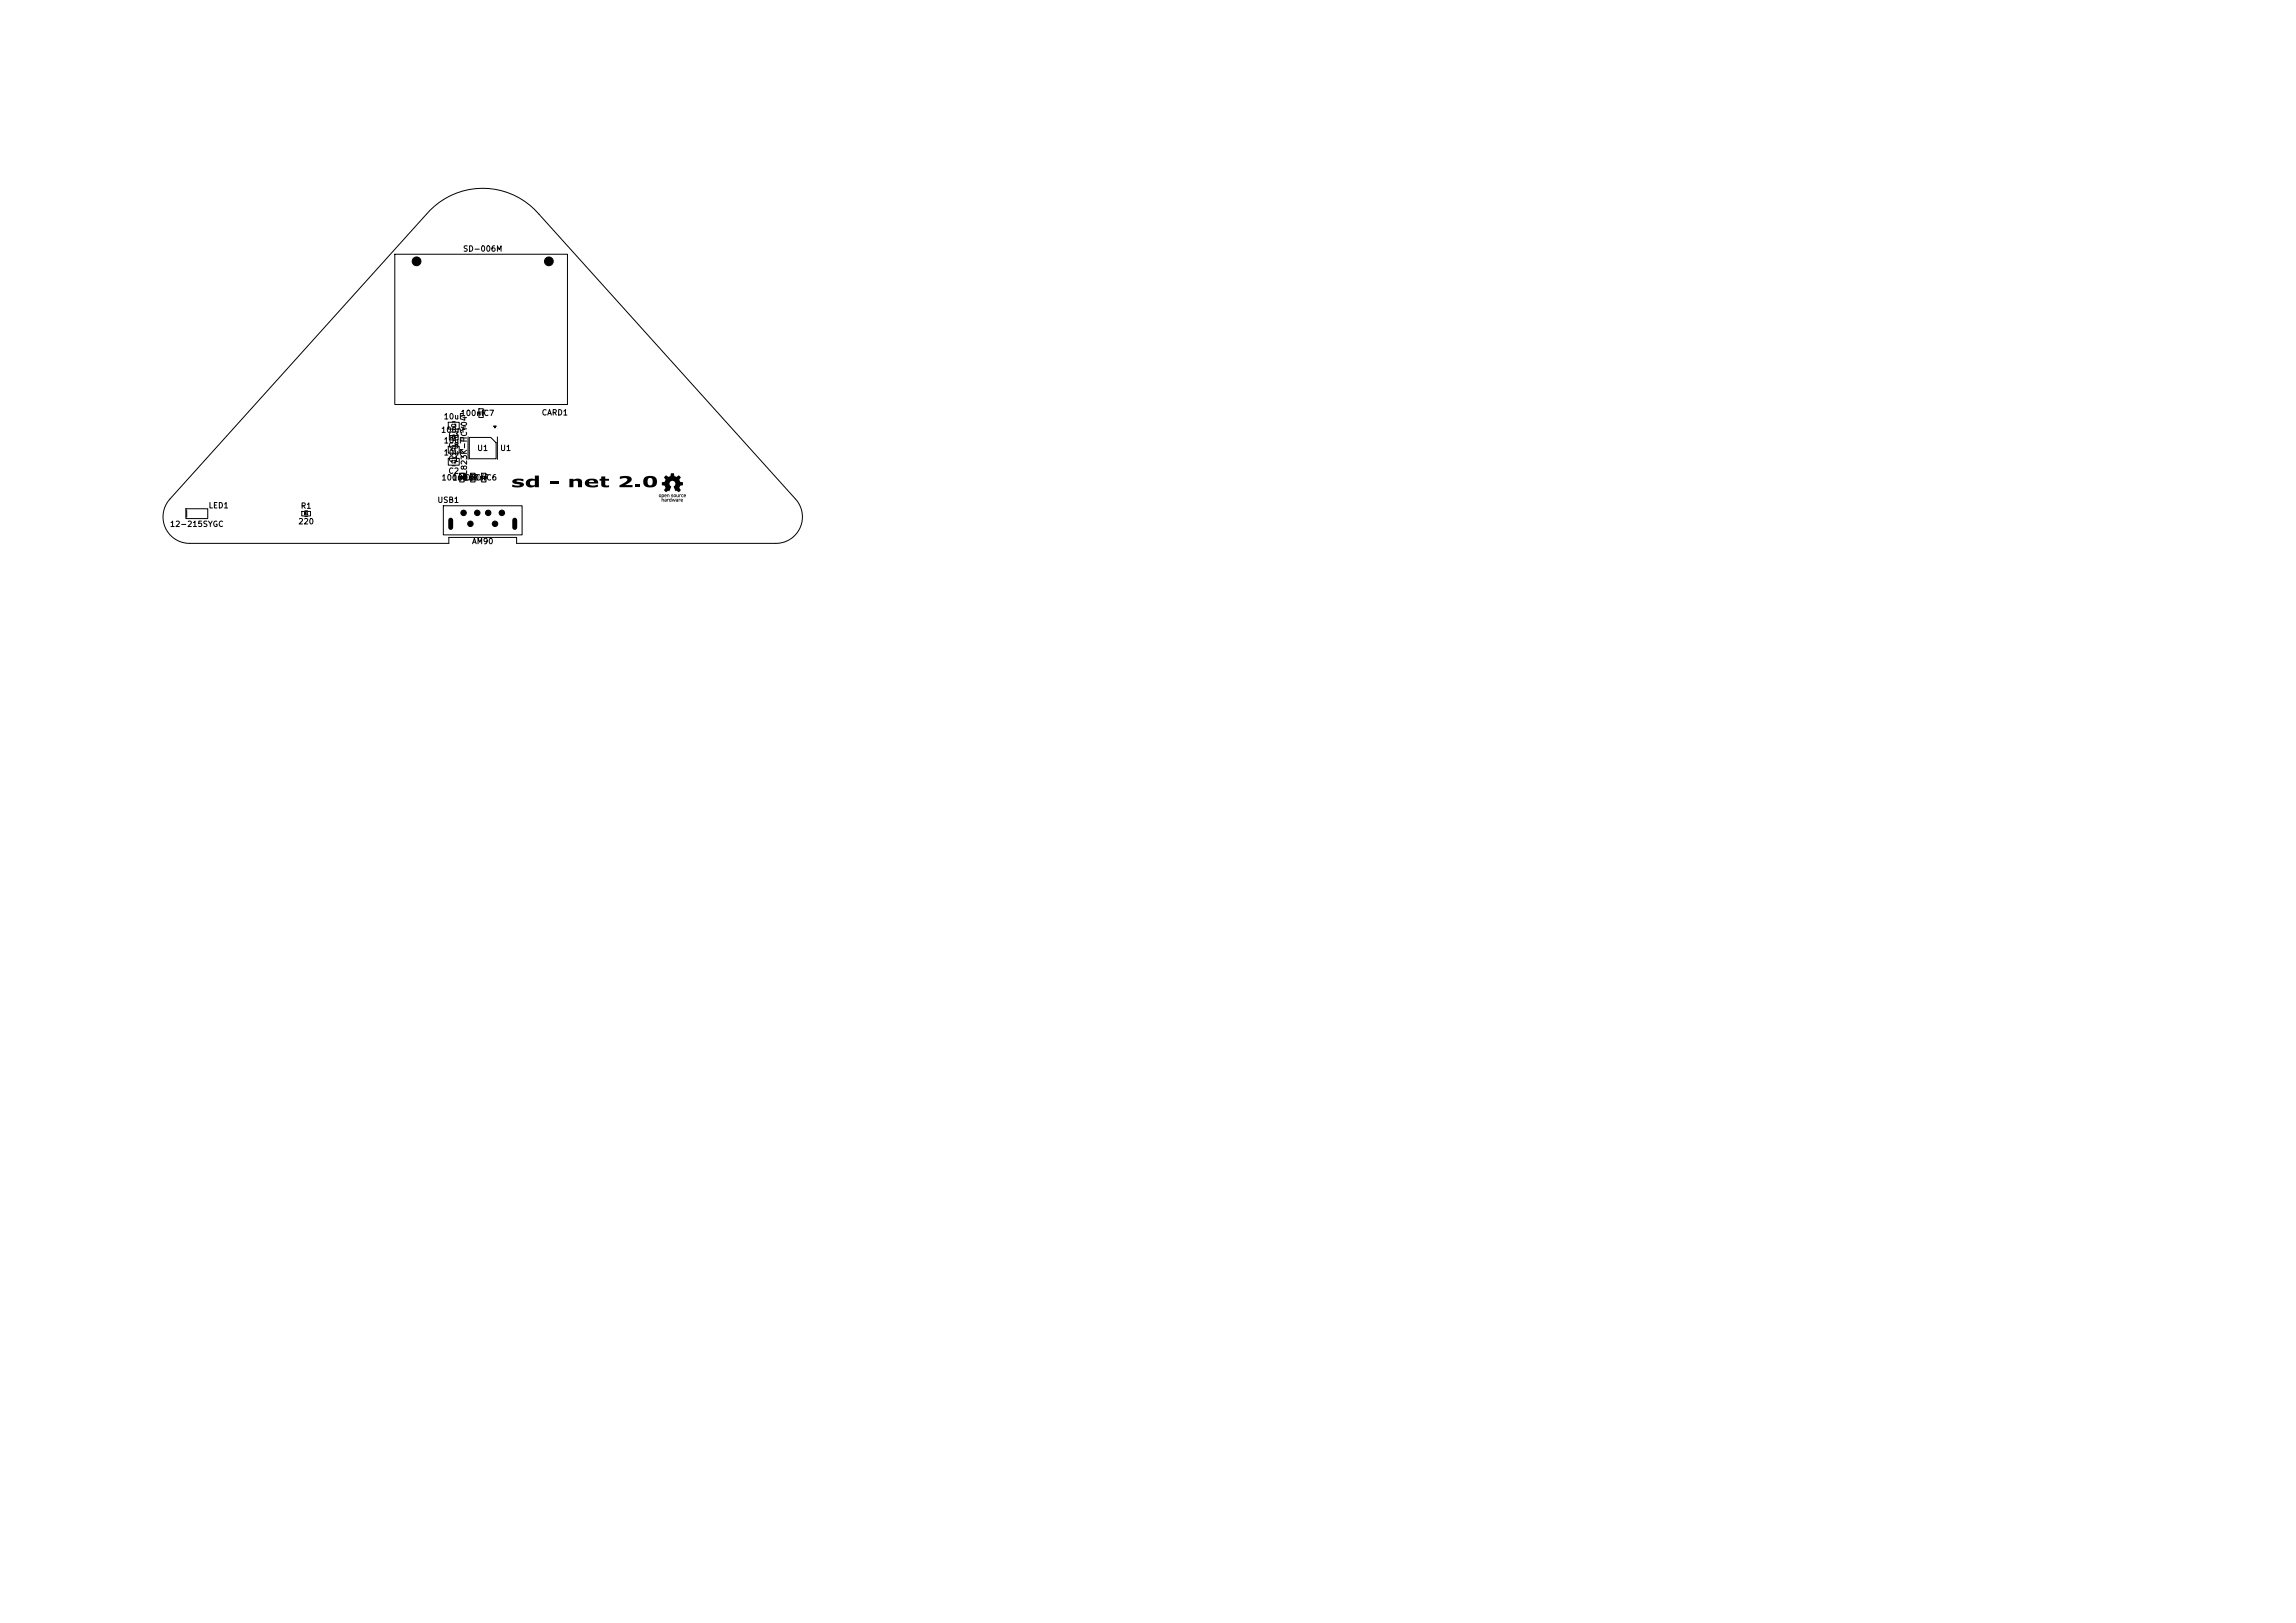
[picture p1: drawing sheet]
<svg xmlns="http://www.w3.org/2000/svg" width="420mm" height="297mm" viewBox="0 0 420 297" stroke-linecap="round" stroke-linejoin="round" font-family="sans-serif">
<defs><g id="words">
<g font-size="1">
<text x="84.6" y="46.3">SD-006M</text>
<text x="81.1" y="77">10uF</text>
<text x="84.2" y="76.4">100nF</text>
<text x="88.4" y="76.4">C7</text>
<text x="99" y="76.3">CARD1</text>
<text x="80.6" y="79.4">100nF</text>
<text x="81.1" y="81.4">10uF</text>
<text x="81.1" y="83.6">10uF</text>
<text x="81.9" y="80.3">C3</text>
<text x="81.9" y="82.3">C8</text>
<text x="87.2" y="82.8">U1</text>
<text x="91.4" y="82.8">U1</text>
<text x="80.7" y="88.2">100nF</text>
<text x="81.9" y="84.7">C1</text>
<text x="81.9" y="86.9">C2</text>
<text x="82.7" y="88.2">100nF</text>
<text x="84.7" y="88.2">100nF</text>
<text x="84.9" y="88.2">C5C4C6</text>
<text x="85.7" y="88" transform="rotate(-90 85.7 88)">GL823K-HCY04</text>
<text x="38.1" y="93.3">LED1</text>
<text x="54.9" y="93.3">R1</text>
<text x="79.9" y="92.3">USB1</text>
<text x="31" y="96.7">12-215SYGC</text>
<text x="54.5" y="96.2">220</text>
<text x="86.2" y="99.8">AM90</text>
</g>
<g font-size=".5">
<text x="82.5" y="78.3">C3</text>
<text x="82.5" y="82.7">C1</text>
<text x="82.5" y="84.9">C2</text>
</g>
<g font-size=".4">
<text x="87.6" y="75.9">C7</text>
<text x="82.6" y="80.4">C8</text>
<text x="84.1" y="87.7">C5</text>
<text x="86.1" y="87.7">C4</text>
<text x="88.1" y="87.7">C6</text>
<text x="55.6" y="94.3">R1</text>
</g>
</g></defs>
<g fill="#000">
<path d="M90.3 78h.5l-.3 .3zM93.8 87.9a2.3 2.3 0 0 1 1.9-.2v.4l-.2-.1a.8 .8 0 0 0-1 .1h.1a1.16 1.16 0 0 1 1.2 .6 1.4 1.4 0 0 1-1.7 .5l-.4-.1v-.4l.4 .1a.73 .73 0 0 0 1-.1l-.1-.1a1.17 1.17 0 0 1-1.3-.5zM96.4 87.9a1.41 1.41 0 0 1 1.4-.2v-.7h.8v2.2h-.8v-.2a1 1 0 0 1-1.6-.6h.7a.56 .56 0 0 0 .9 .3v-.7a.62 .62 0 0 0-.9 .4h-.7zM100.6 88.1h1.6v.3h-1.6zM104.2 87.6h.7v.2a.94 .94 0 0 1 1.6 .4v1h-.8v-.8a.47 .47 0 0 0-.3-.5 .47 .47 0 0 0-.5 .2v1.1h-.7zM107.2 87.9a1.75 1.75 0 0 1 2.1 .1l.1 .5h-1.7a1.21 1.21 0 0 0 1.7 .2v.4h-.3a1.74 1.74 0 0 1-2.1-.5v-.4h1.7a.52 .52 0 0 0-.5-.3 .52 .52 0 0 0-.5 .3h-.7zM110 87.2h.7v.4h.7v.4h-.7v.5a.4 .4 0 0 0 .3 .4 .4 .4 0 0 0 .4-.1v.3a1.17 1.17 0 0 1-1.4-.3v-.8h-.3v-.4h.3zM113.4 87.2a2 2 0 0 1 2.1 .4 1.38 1.38 0 0 1-1.2 1.2h1.4v.4h-2.4v-.4l.8-.4a.59 .59 0 0 0 .6-.8 1.4 1.4 0 0 0-1.3 .1zM116.3 88.6h.8v.6h-.8zM117.9 87.4a1.43 1.43 0 0 1 2.3 .5 1.1 1.1 0 0 1-.4 1.1 1.1 1.1 0 0 1-1.1 .2 .95 .95 0 0 1-1-1.1h.8a.5 .5 0 0 0 .4 .7 .5 .5 0 0 0 .5-.7 .5 .5 0 0 0-.5-.6 .5 .5 0 0 0-.4 .6h-.8v-.4zM120.6 90.5l.3 .1-.1 .4-.3-.1v-.2l.2 .2 .1-.1v-.2l-.3 .1zM121 90.5l.4 .1v.3h-.3v.4l.3 .1v.4h-.1l-.1-.4-.1 .4h-.1v-1.1l.2 .2 .1-.2-.1-.1-.2 .1z"/>
<path d="M121.6 90.5h.3v.3h-.3l.3 .1h-.3l-.1-.2h.3l-.1-.1-.2 .1zM121.6 91.3h.3v.5h-.3l-.1-.2h.3h-.3l.3-.1zM122 90.5h.4v.5h-.1l-.1-.4-.1 .4h-.1zM122.1 91.3h.3l-.2 .1v.4h-.1zM122.5 91.3h.2v-.2h.1v.7l-.4-.1v-.2l.2 .2 .1-.1-.1-.2-.2 .1zM122.8 90.5h.4l-.3 .1 .2 .1v.2h-.4l.4-.1-.3-.1zM122.9 91.3h.1l.1 .4 .1-.4 .2 .4 .1-.4h.1l-.2 .5-.2-.4-.2 .4zM121.5 87.3l.3-.3 .5 .3 .3-.2 .2-.5h.5l.1 .5 .3 .2 .5-.3 .3 .3-.2 .5 .1 .3 .5 .2v.5l-.5 .1-.1 .4 .2 .4-.3 .4-.4-.3-.2 .1-.4-.8 .3-.4v-.4l-.2-.2-.4-.1-.4 .4v.4l.3 .3-.4 .8-.2-.1-.4 .3-.3-.4 .2-.4-.1-.4-.5-.1v-.5l.5-.1 .1-.4zM123.3 90.5l.3 .1v.4l-.3-.1-.1-.2 .2 .2 .1-.1v-.2l-.3 .1zM123.7 91.3l.3 .1v.4h-.4v-.2h.3h-.3l.3-.1zM123.7 90.5h.1l.2 .4 .1-.4h.1v.5l-.4-.1zM124.1 91.3h.4l-.2 .1-.1 .4h-.1z"/>
<path d="M124.3 90.5h.3l-.2 .1v.4h-.1zM124.6 91.3l.3 .1v.2h-.3l.3 .2-.4-.1v-.2h.3l-.1-.1-.2 .1zM124.7 90.5l.3 .1-.3 .1 .1 .2 .2-.1v.1h-.3zM125.1 90.5l.3 .1 .1 .2h-.3l.2 .1h-.3v-.2h.3l-.1-.1-.2 .1z"/>
</g>
<g fill="none" stroke="#000" stroke-width=".18">
<path d="M78.6 38.5a13.5 13.5 0 0 1 20 .7l46.9 52.1a4.8 4.8 0 0 1 .9 5.3 4.8 4.8 0 0 1-4.5 2.8h-47.4v-1.1h-12.4v1.1h-47.4a4.8 4.8 0 0 1-4.5-2.8 4.8 4.8 0 0 1 .9-5.3zM72.2 46.5h31.6v27.5h-31.6zM82 77.3h2v1.2h-2zM82.2 79.7h1.6v.8h-1.6zM82.7 77.2h.6M82.7 78.6h.6M82.9 79.6h.2M85.6 79.9v4.2M87.5 75.5v.2M87.6 74.8h.8v1.6h-.8zM88.5 75.5v.2M90.3 78h.5l-.3 .3z"/>
<path d="M91 79.9v4.2M34 93.1h4v1.8h-4zM34.2 93.4v1.3M55.2 93.6h1.6v.8h-1.6zM55.8 93.5h.4M55.8 94.5h.4M81.1 92.6h14.4v5.3h-14.4zM82 81.7h2v1.2h-2zM82 83.9h2v1.2h-2zM82.7 81.6h.6M82.7 83h.6M82.7 83.8h.6"/>
<path d="M82.7 85.2h.6M82.9 80.6h.2M84 87.3v.2M84.1 86.6h.8v1.6h-.8zM85 87.3v.2M85.8 80h4l.9 1v3h-4.9zM86 87.3v.2M86.1 86.6h.8v1.6h-.8zM87 87.3v.2M88 87.3v.2M88.1 86.6h.8v1.6h-.8zM89 87.3v.2"/>
</g>
<g fill="#000" stroke="#000" stroke-width=".18">
<circle cx="76.2" cy="47.8" r=".8"/>
<circle cx="100.4" cy="47.8" r=".8"/>
<circle cx="84.8" cy="93.9" r=".5"/>
<circle cx="86" cy="95.9" r=".5"/>
<circle cx="87.3" cy="93.9" r=".5"/>
<circle cx="89.3" cy="93.9" r=".5"/>
<circle cx="90.6" cy="95.9" r=".5"/>
<circle cx="91.8" cy="93.9" r=".5"/>
</g>
<path d="M82.4 95.2v1.3M94.2 95.2v1.3" fill="none" stroke="#000" stroke-width=".9"/>
<use href="#words"/>
</svg>
